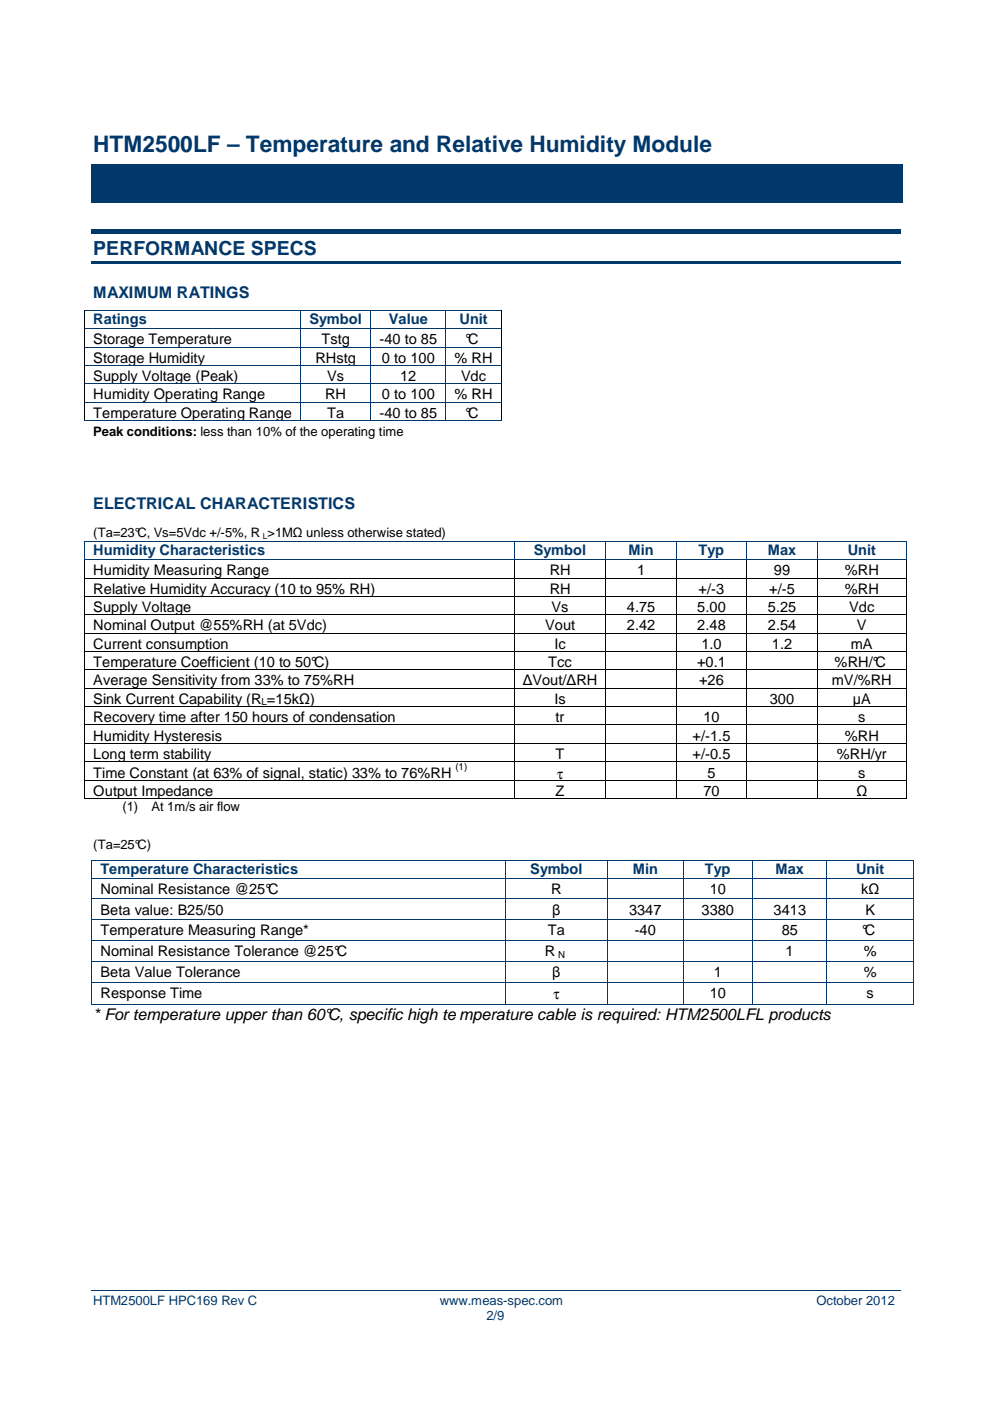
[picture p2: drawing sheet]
<svg xmlns="http://www.w3.org/2000/svg" width="210mm" height="297mm" viewBox="0 0 210 297" stroke-linecap="round" stroke-linejoin="round" font-family="sans-serif">
<defs><g id="words">
<text font-size="4.8" fill="#00386b" x="19.8" y="32.2">HTM2500LF – Temperature and Relative Humidity Module</text>
<text font-size="4.1" fill="#00386b" x="19.8" y="54.1">PERFORMANCE SPECS</text>
<g font-size="3.4" fill="#00386b">
<text x="19.8" y="63.1">MAXIMUM RATINGS</text>
<text x="19.8" y="107.9">ELECTRICAL CHARACTERISTICS</text>
</g>
<text font-size="3.4" x="19.8" y="216.2">* For temperature upper than 60°C, specific high te mperature cable is required: HTM2500LFL products</text>
<g font-size="3.1" fill="#00386b">
<text x="19.8" y="68.8">Ratings</text>
<text x="65.6" y="68.8">Symbol</text>
<text x="82.5" y="68.8">Value</text>
<text x="97.4" y="68.8">Unit</text>
<text x="19.8" y="117.7">Humidity Characteristics</text>
<text x="113.2" y="117.7">Symbol</text>
<text x="133.3" y="117.7">Min</text>
<text x="148.1" y="117.7">Typ</text>
<text x="162.8" y="117.7">Max</text>
<text x="179.7" y="117.7">Unit</text>
<text x="21.3" y="185.3">Temperature Characteristics</text>
<text x="112.4" y="185.3">Symbol</text>
<text x="134.2" y="185.3">Min</text>
<text x="149.4" y="185.3">Typ</text>
<text x="164.4" y="185.3">Max</text>
<text x="181.5" y="185.3">Unit</text>
</g>
<g font-size="3.1">
<text x="19.8" y="73">Storage Temperature</text>
<text x="19.8" y="76.9">Storage Humidity</text>
<text x="66.9" y="76.9">RHstg</text>
<text x="68.2" y="73">Tstg</text>
<text x="80.5" y="73">-40 to 85</text>
<text x="81" y="76.9">0 to 100</text>
<text x="96.4" y="76.9">% RH</text>
<text x="98.7" y="73">°C</text>
<text x="19.8" y="80.8">Supply Voltage (Peak)</text>
<text x="69.3" y="80.8">Vs</text>
<text x="84.8" y="80.8">12</text>
<text x="97.7" y="80.8">Vdc</text>
<text x="19.8" y="84.7">Humidity Operating Range</text>
<text x="19.8" y="88.6">Temperature Operating Range</text>
<text x="68.9" y="84.7">RH</text>
<text x="69.3" y="88.6">Ta</text>
<text x="80.5" y="88.6">-40 to 85</text>
<text x="81" y="84.7">0 to 100</text>
<text x="96.4" y="84.7">% RH</text>
<text x="98.7" y="88.6">°C</text>
<text x="19.8" y="121.9">Humidity Measuring Range</text>
<text x="19.8" y="125.9">Relative Humidity Accuracy (10 to 95% RH)</text>
<text x="116.5" y="121.9">RH</text>
<text x="116.5" y="125.9">RH</text>
<text x="135.1" y="121.9">1</text>
<text x="148.1" y="125.9">+/-3</text>
<text x="163.1" y="125.9">+/-5</text>
<text x="164.1" y="121.9">99</text>
<text x="179.1" y="121.9">%RH</text>
<text x="179.1" y="125.9">%RH</text>
<text x="19.8" y="129.8">Supply Voltage</text>
<text x="116.9" y="129.8">Vs</text>
<text x="132.9" y="129.8">4.75</text>
<text x="147.8" y="129.8">5.00</text>
<text x="162.8" y="129.8">5.25</text>
<text x="180" y="129.8">Vdc</text>
<text x="19.8" y="133.6">Nominal Output @55%RH (at 5Vdc)</text>
<text x="19.8" y="137.5">Current consumption</text>
<text x="115.6" y="133.6">Vout</text>
<text x="117.6" y="137.5">Ic</text>
<text x="132.9" y="133.6">2.42</text>
<text x="147.8" y="133.6">2.48</text>
<text x="148.7" y="137.5">1.0</text>
<text x="162.8" y="133.6">2.54</text>
<text x="163.7" y="137.5">1.2</text>
<text x="180.4" y="137.5">mA</text>
<text x="181.7" y="133.6">V</text>
<text x="19.8" y="141.4">Temperature Coefficient (10 to 50°C)</text>
<text x="116.2" y="141.4">Tcc</text>
<text x="147.8" y="141.4">+0.1</text>
<text x="177" y="141.4">%RH/°C</text>
<text x="19.8" y="145.3">Average Sensitivity from 33% to 75%RH</text>
<text x="19.8" y="149.2">Sink Current Capability (R =15kΩ)</text>
<text x="110.8" y="145.3">∆Vout/∆RH</text>
<text x="117.6" y="149.2">Is</text>
<text x="148.2" y="145.3">+26</text>
<text x="163.2" y="149.2">300</text>
<text x="176.4" y="145.3">mV/%RH</text>
<text x="180.8" y="149.2">µA</text>
<text x="19.8" y="153.1">Recovery time after 150 hours of condensation</text>
<text x="117.8" y="153.1">tr</text>
<text x="149.1" y="153.1">10</text>
<text x="181.9" y="153.1">s</text>
<text x="19.8" y="157.1">Humidity Hysteresis</text>
<text x="19.8" y="160.9">Long term stability</text>
<text x="117.8" y="160.9">T</text>
<text x="146.9" y="157.1">+/-1.5</text>
<text x="146.9" y="160.9">+/-0.5</text>
<text x="177.4" y="160.9">%RH/yr</text>
<text x="179.1" y="157.1">%RH</text>
<text x="19.8" y="164.8">Time Constant (at 63% of signal, static) 33% to 76%RH</text>
<text x="118.1" y="165.1">τ</text>
<text x="150" y="164.8">5</text>
<text x="181.9" y="164.8">s</text>
<text x="19.8" y="168.7">Output Impedance</text>
<text x="117.8" y="168.7">Z</text>
<text x="149.1" y="168.7">70</text>
<text x="181.6" y="168.7">Ω</text>
<text x="21.3" y="189.5">Nominal Resistance @25°C</text>
<text x="116.8" y="189.5">R</text>
<text x="150.5" y="189.5">10</text>
<text x="182.6" y="189.5">kΩ</text>
<text x="21.3" y="193.9">Beta value: B25/50</text>
<text x="117.1" y="193.9">β</text>
<text x="133.4" y="193.9">3347</text>
<text x="148.8" y="193.9">3380</text>
<text x="164" y="193.9">3413</text>
<text x="183.5" y="193.9">K</text>
<text x="21.3" y="198.3">Temperature Measuring Range*</text>
<text x="21.3" y="202.7">Nominal Resistance Tolerance @25°C</text>
<text x="115.5" y="202.7">R</text>
<text x="116.2" y="198.3">Ta</text>
<text x="134.6" y="198.3">-40</text>
<text x="165.7" y="198.3">85</text>
<text x="166.5" y="202.7">1</text>
<text x="182.8" y="198.3">°C</text>
<text x="183.1" y="202.7">%</text>
<text x="21.3" y="207.1">Beta Value Tolerance</text>
<text x="117.1" y="207.1">β</text>
<text x="151.3" y="207.1">1</text>
<text x="183.1" y="207.1">%</text>
<text x="21.3" y="211.7">Response Time</text>
<text x="117.3" y="211.8">τ</text>
<text x="150.5" y="211.7">10</text>
<text x="183.7" y="211.7">s</text>
</g>
<g font-size="2.8">
<text x="19.8" y="92.5">Peak conditions: less than 10% of the operating time</text>
<text x="19.8" y="113.9">(Ta=23°C, Vs=5Vdc +/-5%, R &gt;1MΩ unless otherwise stated)</text>
<text x="26" y="172">(1)</text>
<text x="32.1" y="172">At 1m/s air flow</text>
<text x="19.8" y="180">(Ta=25°C)</text>
</g>
<g font-size="2.8" fill="#00386b">
<text x="19.8" y="276.7">HTM2500LF HPC169 Rev C</text>
<text x="93.3" y="276.7">www.meas-spec.com</text>
<text x="103.1" y="279.8">2/9</text>
<text x="173.1" y="276.7">October 2012</text>
</g>
<g font-size="2.1">
<text x="55.5" y="149.5">L</text>
<text x="96.6" y="163.3">(1)</text>
<text x="118.3" y="203.1">N</text>
</g>
<text font-size="1.7" x="55.8" y="114.2">L</text>
</g></defs>
<path d="M19.3 273.7h171.5" fill="none" stroke="#00386b" stroke-width=".21"/>
<path d="M19.3 34.8h172v8.1h-172z" fill-rule="evenodd" fill="#00386b"/>
<g fill="#00386b">
<path d="M19.3 48.6h171.5v1h-171.5z"/>
<path d="M19.3 55.4h171.5v.5h-171.5z"/>
</g>
<path d="M17.8 65.7h.2v.2h-.2z" fill="#000"/>
<path d="M17.8 65.7h.2v.2h-.2z" fill="#00386b"/>
<path d="M18 65.8h45.7" fill="none" stroke="#00386b" stroke-width=".21"/>
<path d="M63.7 65.7h.1v.2h-.1z" fill="#00386b"/>
<path d="M63.8 65.8h14.7" fill="none" stroke="#00386b" stroke-width=".21"/>
<path d="M78.5 65.7h.2v.2h-.2z" fill="#00386b"/>
<path d="M78.7 65.8h15.7" fill="none" stroke="#00386b" stroke-width=".21"/>
<path d="M94.4 65.7h.2v.2h-.2z" fill="#00386b"/>
<path d="M94.6 65.8h11.6" fill="none" stroke="#00386b" stroke-width=".21"/>
<path d="M106.2 65.7h.2v.2h-.2z" fill="#000"/>
<path d="M106.2 65.7h.2v.2h-.2z" fill="#00386b"/>
<path d="M17.9 65.9v3.7M106.3 65.9v3.7" fill="none" stroke="#000" stroke-width=".21"/>
<path d="M18 69.7h45.7M63.8 65.9v3.7M78.6 65.9v3.7M94.5 65.9v3.7" fill="none" stroke="#00386b" stroke-width=".21"/>
<path d="M17.8 69.6h.2v.2h-.2z" fill="#000"/>
<path d="M63.7 69.6h.1v.2h-.1z" fill="#00386b"/>
<path d="M63.8 69.7h14.7" fill="none" stroke="#00386b" stroke-width=".21"/>
<path d="M78.5 69.6h.2v.2h-.2z" fill="#00386b"/>
<path d="M78.7 69.7h15.7" fill="none" stroke="#00386b" stroke-width=".21"/>
<path d="M94.4 69.6h.2v.2h-.2z" fill="#00386b"/>
<path d="M18 73.6h45.7M63.8 69.8v3.7M78.6 69.8v3.7M94.5 69.8v3.7M94.6 69.7h11.6" fill="none" stroke="#00386b" stroke-width=".21"/>
<path d="M17.8 73.5h.2v.2h-.2zM106.2 69.6h.2v.2h-.2z" fill="#000"/>
<path d="M17.9 69.8v3.7M106.3 69.8v3.7" fill="none" stroke="#000" stroke-width=".21"/>
<path d="M63.7 73.5h.1v.2h-.1z" fill="#00386b"/>
<path d="M63.8 73.6h14.7" fill="none" stroke="#00386b" stroke-width=".21"/>
<path d="M78.5 73.5h.2v.2h-.2z" fill="#00386b"/>
<path d="M78.7 73.6h15.7" fill="none" stroke="#00386b" stroke-width=".21"/>
<path d="M94.4 73.5h.2v.2h-.2z" fill="#00386b"/>
<path d="M18 77.5h45.7M63.8 73.7v3.7M78.6 73.7v3.7M94.5 73.7v3.7M94.6 73.6h11.6" fill="none" stroke="#00386b" stroke-width=".21"/>
<path d="M17.8 77.4h.2v.2h-.2zM106.2 73.5h.2v.2h-.2z" fill="#000"/>
<path d="M17.9 73.7v3.7M106.3 73.7v3.7" fill="none" stroke="#000" stroke-width=".21"/>
<path d="M63.7 77.4h.1v.2h-.1z" fill="#00386b"/>
<path d="M63.8 77.5h14.7" fill="none" stroke="#00386b" stroke-width=".21"/>
<path d="M78.5 77.4h.2v.2h-.2z" fill="#00386b"/>
<path d="M78.7 77.5h15.7" fill="none" stroke="#00386b" stroke-width=".21"/>
<path d="M94.4 77.4h.2v.2h-.2z" fill="#00386b"/>
<path d="M63.8 77.6v3.7M78.6 77.6v3.7M94.5 77.6v3.7M94.6 77.5h11.6M18 81.4h45.7" fill="none" stroke="#00386b" stroke-width=".21"/>
<path d="M106.2 77.4h.2v.2h-.2zM17.8 81.3l.2 .1z" fill="#000"/>
<path d="M17.9 77.6v3.7M106.3 77.6v3.7" fill="none" stroke="#000" stroke-width=".21"/>
<path d="M63.7 81.3l.1 .1z" fill="#00386b"/>
<path d="M63.8 81.4h14.7" fill="none" stroke="#00386b" stroke-width=".21"/>
<path d="M78.5 81.3l.2 .1z" fill="#00386b"/>
<path d="M78.7 81.4h15.7" fill="none" stroke="#00386b" stroke-width=".21"/>
<path d="M94.4 81.3l.2 .1z" fill="#00386b"/>
<path d="M18 85.3h45.7M63.8 81.4v3.8M78.6 81.4v3.8M94.5 81.4v3.8M94.6 81.4h11.6" fill="none" stroke="#00386b" stroke-width=".21"/>
<path d="M17.8 85.2h.2v.1h-.2zM106.2 81.3l.2 .1z" fill="#000"/>
<path d="M17.9 81.4v3.8M106.3 81.4v3.8" fill="none" stroke="#000" stroke-width=".21"/>
<path d="M63.7 85.2h.1v.1h-.1z" fill="#00386b"/>
<path d="M63.8 85.3h14.7" fill="none" stroke="#00386b" stroke-width=".21"/>
<path d="M78.5 85.2h.2v.1h-.2z" fill="#00386b"/>
<path d="M78.7 85.3h15.7" fill="none" stroke="#00386b" stroke-width=".21"/>
<path d="M94.4 85.2h.2v.1h-.2z" fill="#00386b"/>
<path d="M94.6 85.3h11.6" fill="none" stroke="#00386b" stroke-width=".21"/>
<path d="M17.8 89.1l.2 .1zM106.2 85.2h.2v.1h-.2z" fill="#000"/>
<path d="M17.9 85.3v3.8" fill="none" stroke="#000" stroke-width=".21"/>
<path d="M17.8 89.1l.2 .1z" fill="#00386b"/>
<path d="M18 89.2h45.7M63.8 85.3v3.8" fill="none" stroke="#00386b" stroke-width=".21"/>
<path d="M63.7 89.1l.1 .1z" fill="#00386b"/>
<path d="M63.8 89.2h14.7M78.6 85.3v3.8" fill="none" stroke="#00386b" stroke-width=".21"/>
<path d="M78.5 89.1l.2 .1z" fill="#00386b"/>
<path d="M78.7 89.2h15.7M94.5 85.3v3.8" fill="none" stroke="#00386b" stroke-width=".21"/>
<path d="M94.4 89.1l.2 .1z" fill="#00386b"/>
<path d="M94.6 89.2h11.6" fill="none" stroke="#00386b" stroke-width=".21"/>
<path d="M106.3 85.3v3.8" fill="none" stroke="#000" stroke-width=".21"/>
<path d="M106.2 89.1l.2 .1z" fill="#000"/>
<g fill="#00386b">
<path d="M106.2 89.1l.2 .1z"/>
<path d="M17.8 114.7h.2v.2h-.2z"/>
</g>
<path d="M18 114.8h90.9" fill="none" stroke="#00386b" stroke-width=".21"/>
<path d="M108.9 114.7l.2 .2z" fill="#00386b"/>
<path d="M109.1 114.8h19.3" fill="none" stroke="#00386b" stroke-width=".21"/>
<path d="M128.4 114.7h.2v.2h-.2z" fill="#00386b"/>
<path d="M128.6 114.8h14.7" fill="none" stroke="#00386b" stroke-width=".21"/>
<path d="M143.3 114.7h.2v.2h-.2z" fill="#00386b"/>
<path d="M143.5 114.8h14.8" fill="none" stroke="#00386b" stroke-width=".21"/>
<path d="M158.3 114.7l.1 .2z" fill="#00386b"/>
<path d="M158.4 114.8h14.8" fill="none" stroke="#00386b" stroke-width=".21"/>
<path d="M173.2 114.7h.2v.2h-.2z" fill="#00386b"/>
<path d="M173.4 114.8h18.8" fill="none" stroke="#00386b" stroke-width=".21"/>
<path d="M192.2 114.7h.1v.2h-.1z" fill="#00386b"/>
<path d="M17.9 114.9v3.6M109 114.9v3.6M128.5 114.9v3.6M143.4 114.9v3.6M158.3 114.9v3.6M173.3 114.9v3.6M192.2 114.9v3.6" fill="none" stroke="#00386b" stroke-width=".21"/>
<path d="M17.8 118.5h.2v.2h-.2z" fill="#00386b"/>
<path d="M18 118.6h90.9" fill="none" stroke="#00386b" stroke-width=".21"/>
<path d="M108.9 118.5l.2 .2z" fill="#00386b"/>
<path d="M109.1 118.6h19.3" fill="none" stroke="#00386b" stroke-width=".21"/>
<path d="M128.4 118.5h.2v.2h-.2z" fill="#00386b"/>
<path d="M128.6 118.6h14.7" fill="none" stroke="#00386b" stroke-width=".21"/>
<path d="M143.3 118.5h.2v.2h-.2z" fill="#00386b"/>
<path d="M143.5 118.6h14.8" fill="none" stroke="#00386b" stroke-width=".21"/>
<path d="M158.3 118.5l.1 .2z" fill="#00386b"/>
<path d="M158.4 118.6h14.8" fill="none" stroke="#00386b" stroke-width=".21"/>
<path d="M173.2 118.5h.2v.2h-.2z" fill="#00386b"/>
<path d="M173.4 118.6h18.8" fill="none" stroke="#00386b" stroke-width=".21"/>
<path d="M192.2 118.5h.1v.2h-.1z" fill="#00386b"/>
<g fill="none" stroke="#000" stroke-width=".21">
<path d="M17.9 118.7v3.8M109 118.7v3.8M128.5 118.7v3.8M143.4 118.7v3.8M158.3 118.7v3.8M173.3 118.7v3.8M192.2 118.7v3.8M17.9 122.6v3.7M17.9 126.5v3.8M17.9 130.4v3.8M17.9 134.3v3.7M17.9 138.2v3.7"/>
<path d="M18 122.6h90.9M18 126.4h90.9M18 130.3h90.9M18 134.2h90.9M18 138.1h90.9M109 122.6v3.7M109 126.5v3.8M109 130.4v3.8M109 134.3v3.7M109 138.2v3.7M109.1 122.6h19.3M109.1 126.4h19.3"/>
<path d="M109.1 130.3h19.3M109.1 134.2h19.3M109.1 138.1h19.3M128.5 122.6v3.7M128.5 126.5v3.8M128.5 130.4v3.8M128.5 134.3v3.7M128.5 138.2v3.7M128.6 122.6h14.7M128.6 126.4h14.7M128.6 130.3h14.7M128.6 134.2h14.7"/>
<path d="M128.6 138.1h14.7M143.4 122.6v3.7M143.4 126.5v3.8M143.4 130.4v3.8M143.4 134.3v3.7M143.4 138.2v3.7M143.5 122.6h14.8M143.5 126.4h14.8M143.5 130.3h14.8M143.5 134.2h14.8M143.5 138.1h14.8M158.3 122.6v3.7"/>
<path d="M158.3 126.5v3.8M158.3 130.4v3.8M158.3 134.3v3.7M158.3 138.2v3.7M158.4 122.6h14.8M158.4 126.4h14.8M158.4 130.3h14.8M158.4 134.2h14.8M158.4 138.1h14.8M173.3 122.6v3.7M173.3 126.5v3.8M173.3 130.4v3.8"/>
<path d="M173.3 134.3v3.7M173.3 138.2v3.7M173.4 122.6h18.8M173.4 126.4h18.8M173.4 130.3h18.8M173.4 134.2h18.8M173.4 138.1h18.8M192.2 122.6v3.7M192.2 126.5v3.8M192.2 130.4v3.8M192.2 134.3v3.7M192.2 138.2v3.7"/>
<path d="M17.9 142.1v3.7M17.9 146v3.7M17.9 149.9v3.7M17.9 153.8v3.7M17.9 157.7v3.8M18 142h90.9M18 145.9h90.9M18 149.8h90.9M18 153.7h90.9M18 157.6h90.9M109 142.1v3.7M109 146v3.7"/>
<path d="M109 149.9v3.7M109 153.8v3.7M109 157.7v3.8M109.1 142h19.3M109.1 145.9h19.3M109.1 149.8h19.3M109.1 153.7h19.3M109.1 157.6h19.3M128.5 142.1v3.7M128.5 146v3.7M128.5 149.9v3.7M128.5 153.8v3.7"/>
<path d="M128.5 157.7v3.8M128.6 142h14.7M128.6 145.9h14.7M128.6 149.8h14.7M128.6 153.7h14.7M128.6 157.6h14.7M143.4 142.1v3.7M143.4 146v3.7M143.4 149.9v3.7M143.4 153.8v3.7M143.4 157.7v3.8M143.5 142h14.8"/>
<path d="M143.5 145.9h14.8M143.5 149.8h14.8M143.5 153.7h14.8M143.5 157.6h14.8M158.3 142.1v3.7M158.3 146v3.7M158.3 149.9v3.7M158.3 153.8v3.7M158.3 157.7v3.8M158.4 142h14.8M158.4 145.9h14.8M158.4 149.8h14.8"/>
<path d="M158.4 153.7h14.8M158.4 157.6h14.8M173.3 142.1v3.7M173.3 146v3.7M173.3 149.9v3.7M173.3 153.8v3.7M173.3 157.7v3.8M173.4 142h18.8M173.4 145.9h18.8M173.4 149.8h18.8M173.4 153.7h18.8M173.4 157.6h18.8"/>
<path d="M192.2 142.1v3.7M192.2 146v3.7M192.2 149.9v3.7M192.2 153.8v3.7M192.2 157.7v3.8M17.9 161.6v3.7M17.9 165.5v3.7M18 161.5h90.9M18 165.4h90.9M18 169.3h90.9M109 161.6v3.7M109 165.5v3.7"/>
<path d="M109.1 161.5h19.3M109.1 165.4h19.3M109.1 169.3h19.3M128.5 161.6v3.7M128.5 165.5v3.7M128.6 161.5h14.7M128.6 165.4h14.7M128.6 169.3h14.7M143.4 161.6v3.7M143.4 165.5v3.7M143.5 161.5h14.8M143.5 165.4h14.8"/>
<path d="M143.5 169.3h14.8M158.3 161.6v3.7M158.3 165.5v3.7M158.4 161.5h14.8M158.4 165.4h14.8M158.4 169.3h14.8M173.3 161.6v3.7M173.3 165.5v3.7M173.4 161.5h18.8M173.4 165.4h18.8M173.4 169.3h18.8M192.2 161.6v3.7"/>
<path d="M192.2 165.5v3.7"/>
</g>
<g fill="#000">
<path d="M17.8 122.5h.2v.1h-.2zM17.8 126.3h.2v.2h-.2zM17.8 130.3h.2v.1h-.2zM17.8 134.2h.2v.1h-.2zM17.8 138h.2v.2h-.2zM108.9 122.5l.2 .1zM108.9 126.3l.2 .2zM108.9 130.3l.2 .1zM108.9 134.2l.2 .1zM108.9 138l.2 .2zM128.4 122.5h.2v.1h-.2zM128.4 126.3h.2v.2h-.2z"/>
<path d="M128.4 130.3h.2v.1h-.2zM128.4 134.2h.2v.1h-.2zM128.4 138h.2v.2h-.2zM143.3 122.5h.2v.1h-.2zM143.3 126.3h.2v.2h-.2zM143.3 130.3h.2v.1h-.2zM143.3 134.2h.2v.1h-.2zM143.3 138h.2v.2h-.2zM158.3 122.5l.1 .1zM158.3 126.3l.1 .2zM158.3 130.3l.1 .1zM158.3 134.2l.1 .1z"/>
<path d="M158.3 138l.1 .2zM173.2 122.5h.2v.1h-.2zM173.2 126.3h.2v.2h-.2zM173.2 130.3h.2v.1h-.2zM173.2 134.2h.2v.1h-.2zM173.2 138h.2v.2h-.2zM192.2 122.5h.1v.1h-.1zM192.2 126.3h.1v.2h-.1zM192.2 130.3h.1v.1h-.1zM192.2 134.2h.1v.1h-.1zM192.2 138h.1v.2h-.1zM17.8 141.9h.2v.2h-.2z"/>
<path d="M17.8 145.8h.2v.2h-.2zM17.8 149.7h.2v.2h-.2zM17.8 153.6h.2v.2h-.2zM17.8 157.5h.2v.2h-.2zM108.9 141.9l.2 .2zM108.9 145.8l.2 .2zM108.9 149.7l.2 .2zM108.9 153.6l.2 .2zM108.9 157.5l.2 .2zM128.4 141.9h.2v.2h-.2zM128.4 145.8h.2v.2h-.2zM128.4 149.7h.2v.2h-.2z"/>
<path d="M128.4 153.6h.2v.2h-.2zM128.4 157.5h.2v.2h-.2zM143.3 141.9h.2v.2h-.2zM143.3 145.8h.2v.2h-.2zM143.3 149.7h.2v.2h-.2zM143.3 153.6h.2v.2h-.2zM143.3 157.5h.2v.2h-.2zM158.3 141.9l.1 .2zM158.3 145.8l.1 .2zM158.3 149.7l.1 .2zM158.3 153.6l.1 .2zM158.3 157.5l.1 .2z"/>
<path d="M173.2 141.9h.2v.2h-.2zM173.2 145.8h.2v.2h-.2zM173.2 149.7h.2v.2h-.2zM173.2 153.6h.2v.2h-.2zM173.2 157.5h.2v.2h-.2zM192.2 141.9h.1v.2h-.1zM192.2 145.8h.1v.2h-.1zM192.2 149.7h.1v.2h-.1zM192.2 153.6h.1v.2h-.1zM192.2 157.5h.1v.2h-.1zM17.8 161.5h.2v.1h-.2zM17.8 165.3h.2v.2h-.2z"/>
<path d="M17.8 169.2h.2v.2h-.2zM108.9 161.5l.2 .1zM108.9 165.3l.2 .2zM108.9 169.2l.2 .2zM128.4 161.5h.2v.1h-.2zM128.4 165.3h.2v.2h-.2zM128.4 169.2h.2v.2h-.2zM143.3 161.5h.2v.1h-.2zM143.3 165.3h.2v.2h-.2zM143.3 169.2h.2v.2h-.2zM158.3 161.5l.1 .1zM158.3 165.3l.1 .2z"/>
<path d="M158.3 169.2l.1 .2zM173.2 161.5h.2v.1h-.2zM173.2 165.3h.2v.2h-.2zM173.2 169.2h.2v.2h-.2zM192.2 161.5h.1v.1h-.1zM192.2 165.3h.1v.2h-.1zM192.2 169.2h.1v.2h-.1z"/>
</g>
<path d="M19.3 182.4h.2v.1h-.2z" fill="#00386b"/>
<path d="M19.5 182.5h87.6" fill="none" stroke="#00386b" stroke-width=".21"/>
<path d="M107.1 182.4h.2v.1h-.2z" fill="#00386b"/>
<path d="M107.3 182.5h21.4" fill="none" stroke="#00386b" stroke-width=".21"/>
<path d="M128.7 182.4h.2v.1h-.2z" fill="#00386b"/>
<path d="M128.9 182.5h15.9" fill="none" stroke="#00386b" stroke-width=".21"/>
<path d="M144.8 182.4h.1v.1h-.1z" fill="#00386b"/>
<path d="M144.9 182.5h14.6" fill="none" stroke="#00386b" stroke-width=".21"/>
<path d="M159.5 182.4h.1v.1h-.1z" fill="#00386b"/>
<path d="M159.6 182.5h15.7" fill="none" stroke="#00386b" stroke-width=".21"/>
<path d="M175.3 182.4l.1 .1z" fill="#00386b"/>
<path d="M175.4 182.5h18.3" fill="none" stroke="#00386b" stroke-width=".21"/>
<path d="M193.7 182.4h.1v.1h-.1z" fill="#00386b"/>
<path d="M19.4 182.5v3.6M107.2 182.5v3.6M128.8 182.5v3.6M144.9 182.5v3.6M159.6 182.5v3.6M175.3 182.5v3.6M193.8 182.5v3.6" fill="none" stroke="#00386b" stroke-width=".21"/>
<path d="M19.3 186.1h.2v.2h-.2z" fill="#00386b"/>
<path d="M19.5 186.2h87.6" fill="none" stroke="#00386b" stroke-width=".21"/>
<path d="M107.1 186.1h.2v.2h-.2z" fill="#00386b"/>
<path d="M107.3 186.2h21.4" fill="none" stroke="#00386b" stroke-width=".21"/>
<path d="M128.7 186.1h.2v.2h-.2z" fill="#00386b"/>
<path d="M128.9 186.2h15.9" fill="none" stroke="#00386b" stroke-width=".21"/>
<path d="M144.8 186.1h.1v.2h-.1z" fill="#00386b"/>
<path d="M144.9 186.2h14.6" fill="none" stroke="#00386b" stroke-width=".21"/>
<path d="M159.5 186.1h.1v.2h-.1z" fill="#00386b"/>
<path d="M159.6 186.2h15.7" fill="none" stroke="#00386b" stroke-width=".21"/>
<path d="M175.3 186.1l.1 .2z" fill="#00386b"/>
<path d="M175.4 186.2h18.3" fill="none" stroke="#00386b" stroke-width=".21"/>
<path d="M193.7 186.1h.1v.2h-.1z" fill="#00386b"/>
<path d="M19.4 186.3v4.2M107.2 186.3v4.2M128.8 186.3v4.2M144.9 186.3v4.2M159.6 186.3v4.2M175.3 186.3v4.2M193.8 186.3v4.2" fill="none" stroke="#00386b" stroke-width=".21"/>
<path d="M19.3 190.5h.2v.2h-.2z" fill="#00386b"/>
<path d="M19.5 190.6h87.6" fill="none" stroke="#00386b" stroke-width=".21"/>
<path d="M107.1 190.5h.2v.2h-.2z" fill="#00386b"/>
<path d="M107.3 190.6h21.4" fill="none" stroke="#00386b" stroke-width=".21"/>
<path d="M128.7 190.5h.2v.2h-.2z" fill="#00386b"/>
<path d="M128.9 190.6h15.9" fill="none" stroke="#00386b" stroke-width=".21"/>
<path d="M144.8 190.5h.1v.2h-.1z" fill="#00386b"/>
<path d="M144.9 190.6h14.6" fill="none" stroke="#00386b" stroke-width=".21"/>
<path d="M159.5 190.5h.1v.2h-.1z" fill="#00386b"/>
<path d="M159.6 190.6h15.7" fill="none" stroke="#00386b" stroke-width=".21"/>
<path d="M175.3 190.5l.1 .2z" fill="#00386b"/>
<path d="M175.4 190.6h18.3" fill="none" stroke="#00386b" stroke-width=".21"/>
<path d="M193.7 190.5h.1v.2h-.1z" fill="#00386b"/>
<path d="M19.4 190.7v4.2M107.2 190.7v4.2M128.8 190.7v4.2M144.9 190.7v4.2M159.6 190.7v4.2M175.3 190.7v4.2M193.8 190.7v4.2" fill="none" stroke="#00386b" stroke-width=".21"/>
<path d="M19.3 194.9h.2v.2h-.2z" fill="#00386b"/>
<path d="M19.5 195h87.6" fill="none" stroke="#00386b" stroke-width=".21"/>
<path d="M107.1 194.9h.2v.2h-.2z" fill="#00386b"/>
<path d="M107.3 195h21.4" fill="none" stroke="#00386b" stroke-width=".21"/>
<path d="M128.7 194.9h.2v.2h-.2z" fill="#00386b"/>
<path d="M128.9 195h15.9" fill="none" stroke="#00386b" stroke-width=".21"/>
<path d="M144.8 194.9h.1v.2h-.1z" fill="#00386b"/>
<path d="M144.9 195h14.6" fill="none" stroke="#00386b" stroke-width=".21"/>
<path d="M159.5 194.9h.1v.2h-.1z" fill="#00386b"/>
<path d="M159.6 195h15.7" fill="none" stroke="#00386b" stroke-width=".21"/>
<path d="M175.3 194.9l.1 .2z" fill="#00386b"/>
<path d="M175.4 195h18.3" fill="none" stroke="#00386b" stroke-width=".21"/>
<path d="M193.7 194.9h.1v.2h-.1z" fill="#00386b"/>
<path d="M19.4 195.1v4.2M107.2 195.1v4.2M128.8 195.1v4.2M144.9 195.1v4.2M159.6 195.1v4.2M175.3 195.1v4.2M193.8 195.1v4.2" fill="none" stroke="#00386b" stroke-width=".21"/>
<path d="M19.3 199.3h.2v.2h-.2z" fill="#00386b"/>
<path d="M19.5 199.4h87.6" fill="none" stroke="#00386b" stroke-width=".21"/>
<path d="M107.1 199.3h.2v.2h-.2z" fill="#00386b"/>
<path d="M107.3 199.4h21.4" fill="none" stroke="#00386b" stroke-width=".21"/>
<path d="M128.7 199.3h.2v.2h-.2z" fill="#00386b"/>
<path d="M128.9 199.4h15.9" fill="none" stroke="#00386b" stroke-width=".21"/>
<path d="M144.8 199.3h.1v.2h-.1z" fill="#00386b"/>
<path d="M144.9 199.4h14.6" fill="none" stroke="#00386b" stroke-width=".21"/>
<path d="M159.5 199.3h.1v.2h-.1z" fill="#00386b"/>
<path d="M159.6 199.4h15.7" fill="none" stroke="#00386b" stroke-width=".21"/>
<path d="M175.3 199.3l.1 .2z" fill="#00386b"/>
<path d="M175.4 199.4h18.3" fill="none" stroke="#00386b" stroke-width=".21"/>
<path d="M193.7 199.3h.1v.2h-.1z" fill="#00386b"/>
<path d="M19.4 199.5v4.3M107.2 199.5v4.3M128.8 199.5v4.3M144.9 199.5v4.3M159.6 199.5v4.3M175.3 199.5v4.3M193.8 199.5v4.3" fill="none" stroke="#00386b" stroke-width=".21"/>
<path d="M19.3 203.8h.2v.1h-.2z" fill="#00386b"/>
<path d="M19.5 203.8h87.6" fill="none" stroke="#00386b" stroke-width=".21"/>
<path d="M107.1 203.8h.2v.1h-.2z" fill="#00386b"/>
<path d="M107.3 203.8h21.4" fill="none" stroke="#00386b" stroke-width=".21"/>
<path d="M128.7 203.8h.2v.1h-.2z" fill="#00386b"/>
<path d="M128.9 203.8h15.9" fill="none" stroke="#00386b" stroke-width=".21"/>
<path d="M144.8 203.8h.1v.1h-.1z" fill="#00386b"/>
<path d="M144.9 203.8h14.6" fill="none" stroke="#00386b" stroke-width=".21"/>
<path d="M159.5 203.8h.1v.1h-.1z" fill="#00386b"/>
<path d="M159.6 203.8h15.7" fill="none" stroke="#00386b" stroke-width=".21"/>
<path d="M175.3 203.8l.1 .1z" fill="#00386b"/>
<path d="M175.4 203.8h18.3" fill="none" stroke="#00386b" stroke-width=".21"/>
<path d="M193.7 203.8h.1v.1h-.1z" fill="#00386b"/>
<path d="M19.4 203.9v4.3M107.2 203.9v4.3M128.8 203.9v4.3M144.9 203.9v4.3M159.6 203.9v4.3M175.3 203.9v4.3M193.8 203.9v4.3" fill="none" stroke="#00386b" stroke-width=".21"/>
<path d="M19.3 208.2h.2v.1h-.2z" fill="#00386b"/>
<path d="M19.5 208.2h87.6" fill="none" stroke="#00386b" stroke-width=".21"/>
<path d="M107.1 208.2h.2v.1h-.2z" fill="#00386b"/>
<path d="M107.3 208.2h21.4" fill="none" stroke="#00386b" stroke-width=".21"/>
<path d="M128.7 208.2h.2v.1h-.2z" fill="#00386b"/>
<path d="M128.9 208.2h15.9" fill="none" stroke="#00386b" stroke-width=".21"/>
<path d="M144.8 208.2h.1v.1h-.1z" fill="#00386b"/>
<path d="M144.9 208.2h14.6" fill="none" stroke="#00386b" stroke-width=".21"/>
<path d="M159.5 208.2h.1v.1h-.1z" fill="#00386b"/>
<path d="M159.6 208.2h15.7" fill="none" stroke="#00386b" stroke-width=".21"/>
<path d="M175.3 208.2l.1 .1z" fill="#00386b"/>
<path d="M175.4 208.2h18.3" fill="none" stroke="#00386b" stroke-width=".21"/>
<path d="M193.7 208.2h.1v.1h-.1z" fill="#00386b"/>
<path d="M19.4 208.3v4.5" fill="none" stroke="#00386b" stroke-width=".21"/>
<path d="M19.3 212.8h.2v.2h-.2z" fill="#00386b"/>
<path d="M19.5 212.9h87.6M107.2 208.3v4.5" fill="none" stroke="#00386b" stroke-width=".21"/>
<path d="M107.1 212.8h.2v.2h-.2z" fill="#00386b"/>
<path d="M107.3 212.9h21.4M128.8 208.3v4.5" fill="none" stroke="#00386b" stroke-width=".21"/>
<path d="M128.7 212.8h.2v.2h-.2z" fill="#00386b"/>
<path d="M128.9 212.9h15.9M144.9 208.3v4.5" fill="none" stroke="#00386b" stroke-width=".21"/>
<path d="M144.8 212.8h.1v.2h-.1z" fill="#00386b"/>
<path d="M144.9 212.9h14.6M159.6 208.3v4.5" fill="none" stroke="#00386b" stroke-width=".21"/>
<path d="M159.5 212.8h.1v.2h-.1z" fill="#00386b"/>
<path d="M159.6 212.9h15.7M175.3 208.3v4.5" fill="none" stroke="#00386b" stroke-width=".21"/>
<path d="M175.3 212.8l.1 .2z" fill="#00386b"/>
<path d="M175.4 212.9h18.3M193.8 208.3v4.5" fill="none" stroke="#00386b" stroke-width=".21"/>
<path d="M193.7 212.8h.1v.2h-.1z" fill="#00386b"/>
<use href="#words"/>
</svg>
